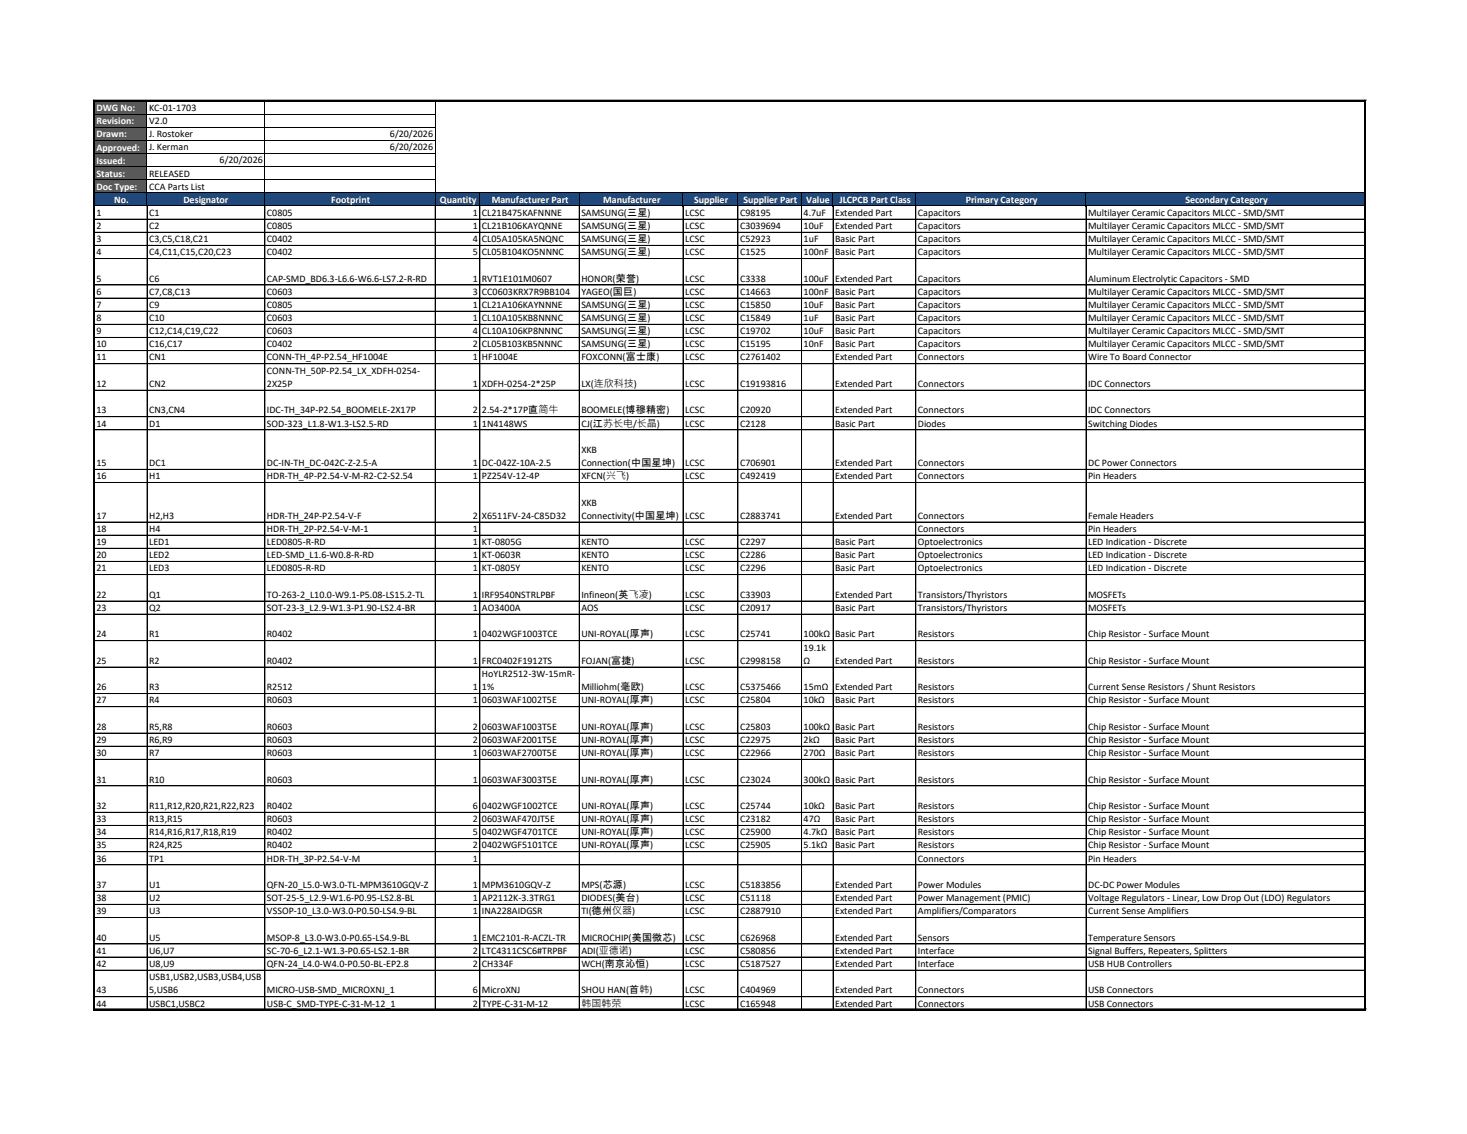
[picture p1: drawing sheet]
<svg xmlns="http://www.w3.org/2000/svg" width="279mm" height="216mm" viewBox="0 0 279 216" stroke-linecap="round" stroke-linejoin="round" font-family="sans-serif">
<defs><g id="words">
<g font-size="1.9" fill="#fff">
<text x="18.4" y="21.2">DWG No:</text>
<text x="18.4" y="23.7">Revision:</text>
<text x="18.4" y="26.2">Drawn:</text>
<text x="18.4" y="28.7">Approved:</text>
<text x="18.4" y="31.2">Issued:</text>
<text x="18.4" y="33.6">Status:</text>
<text x="18.4" y="36.1">Doc Type:</text>
<text x="21.7" y="38.6">No.</text>
<text x="34.9" y="38.7">Designator</text>
<text x="63.1" y="38.6">Footprint</text>
<text x="83.8" y="38.6">Quantity</text>
<text x="93.7" y="38.6">Manufacturer Part</text>
<text x="114.9" y="38.6">Manufacturer</text>
<text x="132.2" y="38.6">Supplier</text>
<text x="141.6" y="38.6">Supplier Part</text>
<text x="153.5" y="38.6">Value</text>
<text x="159.9" y="38.6">JLCPCB Part Class</text>
<text x="183.9" y="38.6">Primary Category</text>
<text x="225.8" y="38.6">Secondary Category</text>
</g>
<g font-size="1.9">
<text x="28.4" y="21.1">KC-01-1703</text>
<text x="28.4" y="23.6">V2.0</text>
<text x="28.4" y="26.1">J. Rostoker</text>
<text x="28.4" y="28.6">J. Kerman</text>
<text x="74.3" y="26.1">6/20/2026</text>
<text x="74.3" y="28.6">6/20/2026</text>
<text x="28.4" y="33.6">RELEASED</text>
<text x="41.8" y="31.1">6/20/2026</text>
<text x="18.4" y="41.1">1</text>
<text x="28.4" y="36.1">CCA Parts List</text>
<text x="28.4" y="41.1">C1</text>
<text x="50.8" y="41.1">C0805</text>
<text x="90.1" y="41.1">1</text>
<text x="91.8" y="41.1">CL21B475KAFNNNE</text>
<text x="110.7" y="41.1">SAMSUNG(三星)</text>
<text x="130.5" y="41.1">LCSC</text>
<text x="140.9" y="41.1">C98195</text>
<text x="153.1" y="41.1">4.7uF</text>
<text x="159.1" y="41.1">Extended Part</text>
<text x="174.8" y="41.1">Capacitors</text>
<text x="207.2" y="41.1">Multilayer Ceramic Capacitors MLCC - SMD/SMT</text>
<text x="18.4" y="43.6">2</text>
<text x="18.4" y="46.1">3</text>
<text x="28.4" y="43.6">C2</text>
<text x="28.4" y="46.1">C3,C5,C18,C21</text>
<text x="50.8" y="43.6">C0805</text>
<text x="50.8" y="46.1">C0402</text>
<text x="90.1" y="43.6">1</text>
<text x="90.1" y="46.1">4</text>
<text x="91.8" y="43.6">CL21B106KAYQNNE</text>
<text x="91.8" y="46.1">CL05A105KA5NQNC</text>
<text x="110.7" y="43.6">SAMSUNG(三星)</text>
<text x="110.7" y="46.1">SAMSUNG(三星)</text>
<text x="130.5" y="43.6">LCSC</text>
<text x="130.5" y="46.1">LCSC</text>
<text x="140.9" y="43.6">C3039694</text>
<text x="140.9" y="46.1">C52923</text>
<text x="153.1" y="43.6">10uF</text>
<text x="153.1" y="46.1">1uF</text>
<text x="159.1" y="43.6">Extended Part</text>
<text x="159.1" y="46.1">Basic Part</text>
<text x="174.8" y="43.6">Capacitors</text>
<text x="174.8" y="46.1">Capacitors</text>
<text x="207.2" y="43.6">Multilayer Ceramic Capacitors MLCC - SMD/SMT</text>
<text x="207.2" y="46.1">Multilayer Ceramic Capacitors MLCC - SMD/SMT</text>
<text x="18.4" y="48.6">4</text>
<text x="18.4" y="53.6">5</text>
<text x="28.4" y="48.6">C4,C11,C15,C20,C23</text>
<text x="28.4" y="53.6">C6</text>
<text x="50.8" y="48.6">C0402</text>
<text x="50.8" y="53.6">CAP-SMD_BD6.3-L6.6-W6.6-LS7.2-R-RD</text>
<text x="90.1" y="48.6">5</text>
<text x="90.1" y="53.6">1</text>
<text x="91.8" y="48.6">CL05B104KO5NNNC</text>
<text x="91.8" y="53.6">RVT1E101M0607</text>
<text x="110.7" y="48.6">SAMSUNG(三星)</text>
<text x="110.7" y="53.6">HONOR(荣誉)</text>
<text x="130.5" y="48.6">LCSC</text>
<text x="130.5" y="53.6">LCSC</text>
<text x="140.9" y="48.6">C1525</text>
<text x="140.9" y="53.6">C3338</text>
<text x="153.1" y="48.6">100nF</text>
<text x="153.1" y="53.6">100uF</text>
<text x="159.1" y="48.6">Basic Part</text>
<text x="159.1" y="53.6">Extended Part</text>
<text x="174.8" y="48.6">Capacitors</text>
<text x="174.8" y="53.6">Capacitors</text>
<text x="207.2" y="48.6">Multilayer Ceramic Capacitors MLCC - SMD/SMT</text>
<text x="207.2" y="53.6">Aluminum Electrolytic Capacitors - SMD</text>
<text x="18.4" y="56.1">6</text>
<text x="18.4" y="58.6">7</text>
<text x="28.4" y="56.1">C7,C8,C13</text>
<text x="28.4" y="58.6">C9</text>
<text x="50.8" y="56.1">C0603</text>
<text x="50.8" y="58.6">C0805</text>
<text x="90.1" y="56.1">3</text>
<text x="90.1" y="58.6">1</text>
<text x="91.8" y="56.1">CC0603KRX7R9BB104</text>
<text x="91.8" y="58.6">CL21A106KAYNNNE</text>
<text x="110.7" y="56.1">YAGEO(国巨)</text>
<text x="110.7" y="58.6">SAMSUNG(三星)</text>
<text x="130.5" y="56.1">LCSC</text>
<text x="130.5" y="58.6">LCSC</text>
<text x="140.9" y="56.1">C14663</text>
<text x="140.9" y="58.6">C15850</text>
<text x="153.1" y="56.1">100nF</text>
<text x="153.1" y="58.6">10uF</text>
<text x="159.1" y="56.1">Basic Part</text>
<text x="159.1" y="58.6">Basic Part</text>
<text x="174.8" y="56.1">Capacitors</text>
<text x="174.8" y="58.6">Capacitors</text>
<text x="207.2" y="56.1">Multilayer Ceramic Capacitors MLCC - SMD/SMT</text>
<text x="207.2" y="58.6">Multilayer Ceramic Capacitors MLCC - SMD/SMT</text>
<text x="18.4" y="61.1">8</text>
<text x="18.4" y="63.6">9</text>
<text x="28.4" y="61.1">C10</text>
<text x="28.4" y="63.6">C12,C14,C19,C22</text>
<text x="50.8" y="61.1">C0603</text>
<text x="50.8" y="63.6">C0603</text>
<text x="90.1" y="61.1">1</text>
<text x="90.1" y="63.6">4</text>
<text x="91.8" y="61.1">CL10A105KB8NNNC</text>
<text x="91.8" y="63.6">CL10A106KP8NNNC</text>
<text x="110.7" y="61.1">SAMSUNG(三星)</text>
<text x="110.7" y="63.6">SAMSUNG(三星)</text>
<text x="130.5" y="61.1">LCSC</text>
<text x="130.5" y="63.6">LCSC</text>
<text x="140.9" y="61.1">C15849</text>
<text x="140.9" y="63.6">C19702</text>
<text x="153.1" y="61.1">1uF</text>
<text x="153.1" y="63.6">10uF</text>
<text x="159.1" y="61.1">Basic Part</text>
<text x="159.1" y="63.6">Basic Part</text>
<text x="174.8" y="61.1">Capacitors</text>
<text x="174.8" y="63.6">Capacitors</text>
<text x="207.2" y="61.1">Multilayer Ceramic Capacitors MLCC - SMD/SMT</text>
<text x="207.2" y="63.6">Multilayer Ceramic Capacitors MLCC - SMD/SMT</text>
<text x="18.4" y="66.1">10</text>
<text x="18.4" y="68.6">11</text>
<text x="28.4" y="66.1">C16,C17</text>
<text x="28.4" y="68.6">CN1</text>
<text x="50.8" y="66.1">C0402</text>
<text x="50.8" y="68.6">CONN-TH_4P-P2.54_HF1004E</text>
<text x="50.8" y="71.2">CONN-TH_50P-P2.54_LX_XDFH-0254-</text>
<text x="90.1" y="66.1">2</text>
<text x="90.1" y="68.6">1</text>
<text x="91.8" y="66.1">CL05B103KB5NNNC</text>
<text x="91.8" y="68.6">HF1004E</text>
<text x="110.7" y="66.1">SAMSUNG(三星)</text>
<text x="110.7" y="68.6">FOXCONN(富士康)</text>
<text x="130.5" y="66.1">LCSC</text>
<text x="130.5" y="68.6">LCSC</text>
<text x="140.9" y="66.1">C15195</text>
<text x="140.9" y="68.6">C2761402</text>
<text x="153.1" y="66.1">10nF</text>
<text x="159.1" y="66.1">Basic Part</text>
<text x="159.1" y="68.6">Extended Part</text>
<text x="174.8" y="66.1">Capacitors</text>
<text x="174.8" y="68.6">Connectors</text>
<text x="207.2" y="66.1">Multilayer Ceramic Capacitors MLCC - SMD/SMT</text>
<text x="207.2" y="68.6">Wire To Board Connector</text>
<text x="18.4" y="73.7">12</text>
<text x="28.4" y="73.7">CN2</text>
<text x="50.8" y="73.7">2X25P</text>
<text x="90.1" y="73.7">1</text>
<text x="91.8" y="73.7">XDFH-0254-2*25P</text>
<text x="110.7" y="73.7">LX(连欣科技)</text>
<text x="130.5" y="73.7">LCSC</text>
<text x="140.9" y="73.7">C19193816</text>
<text x="159.1" y="73.7">Extended Part</text>
<text x="174.8" y="73.7">Connectors</text>
<text x="207.2" y="73.7">IDC Connectors</text>
<text x="18.4" y="78.7">13</text>
<text x="18.4" y="81.2">14</text>
<text x="28.4" y="78.7">CN3,CN4</text>
<text x="28.4" y="81.2">D1</text>
<text x="50.8" y="78.7">IDC-TH_34P-P2.54_BOOMELE-2X17P</text>
<text x="50.8" y="81.2">SOD-323_L1.8-W1.3-LS2.5-RD</text>
<text x="90.1" y="78.7">2</text>
<text x="90.1" y="81.2">1</text>
<text x="91.8" y="78.7">2.54-2*17P直简牛</text>
<text x="91.8" y="81.2">1N4148WS</text>
<text x="110.7" y="78.7">BOOMELE(博穆精密)</text>
<text x="110.7" y="81.2">CJ(江苏长电/长晶)</text>
<text x="130.5" y="78.7">LCSC</text>
<text x="130.5" y="81.2">LCSC</text>
<text x="140.9" y="78.7">C20920</text>
<text x="140.9" y="81.2">C2128</text>
<text x="159.1" y="78.7">Extended Part</text>
<text x="159.1" y="81.2">Basic Part</text>
<text x="174.8" y="78.7">Connectors</text>
<text x="174.8" y="81.2">Diodes</text>
<text x="207.2" y="78.7">IDC Connectors</text>
<text x="207.2" y="81.2">Switching Diodes</text>
<text x="18.4" y="88.7">15</text>
<text x="28.4" y="88.7">DC1</text>
<text x="50.8" y="88.7">DC-IN-TH_DC-042C-Z-2.5-A</text>
<text x="90.1" y="88.7">1</text>
<text x="91.8" y="88.7">DC-042Z-10A-2.5</text>
<text x="110.7" y="86.3">XKB</text>
<text x="110.7" y="88.7">Connection(中国星坤)</text>
<text x="130.5" y="88.7">LCSC</text>
<text x="140.9" y="88.7">C706901</text>
<text x="159.1" y="88.7">Extended Part</text>
<text x="174.8" y="88.7">Connectors</text>
<text x="207.2" y="88.7">DC Power Connectors</text>
<text x="18.4" y="91.2">16</text>
<text x="28.4" y="91.2">H1</text>
<text x="50.8" y="91.2">HDR-TH_4P-P2.54-V-M-R2-C2-S2.54</text>
<text x="90.1" y="91.2">1</text>
<text x="91.8" y="91.2">PZ254V-12-4P</text>
<text x="110.7" y="91.2">XFCN(兴飞)</text>
<text x="130.5" y="91.2">LCSC</text>
<text x="140.9" y="91.2">C492419</text>
<text x="159.1" y="91.2">Extended Part</text>
<text x="174.8" y="91.2">Connectors</text>
<text x="207.2" y="91.2">Pin Headers</text>
<text x="18.4" y="98.8">17</text>
<text x="18.4" y="101.3">18</text>
<text x="28.4" y="98.8">H2,H3</text>
<text x="28.4" y="101.3">H4</text>
<text x="50.8" y="98.8">HDR-TH_24P-P2.54-V-F</text>
<text x="50.8" y="101.3">HDR-TH_2P-P2.54-V-M-1</text>
<text x="90.1" y="98.8">2</text>
<text x="90.1" y="101.3">1</text>
<text x="91.8" y="98.8">X6511FV-24-C85D32</text>
<text x="110.7" y="96.3">XKB</text>
<text x="110.7" y="98.8">Connectivity(中国星坤)</text>
<text x="130.5" y="98.8">LCSC</text>
<text x="140.9" y="98.8">C2883741</text>
<text x="159.1" y="98.8">Extended Part</text>
<text x="174.8" y="98.8">Connectors</text>
<text x="174.8" y="101.3">Connectors</text>
<text x="207.2" y="98.8">Female Headers</text>
<text x="207.2" y="101.3">Pin Headers</text>
<text x="18.4" y="103.8">19</text>
<text x="18.4" y="106.3">20</text>
<text x="28.4" y="103.8">LED1</text>
<text x="28.4" y="106.3">LED2</text>
<text x="50.8" y="103.8">LED0805-R-RD</text>
<text x="50.8" y="106.3">LED-SMD_L1.6-W0.8-R-RD</text>
<text x="90.1" y="103.8">1</text>
<text x="90.1" y="106.3">1</text>
<text x="91.8" y="103.8">KT-0805G</text>
<text x="91.8" y="106.3">KT-0603R</text>
<text x="110.7" y="103.8">KENTO</text>
<text x="110.7" y="106.3">KENTO</text>
<text x="130.5" y="103.8">LCSC</text>
<text x="130.5" y="106.3">LCSC</text>
<text x="140.9" y="103.8">C2297</text>
<text x="140.9" y="106.3">C2286</text>
<text x="159.1" y="103.8">Basic Part</text>
<text x="159.1" y="106.3">Basic Part</text>
<text x="174.8" y="103.8">Optoelectronics</text>
<text x="174.8" y="106.3">Optoelectronics</text>
<text x="207.2" y="103.8">LED Indication - Discrete</text>
<text x="207.2" y="106.3">LED Indication - Discrete</text>
<text x="18.4" y="108.8">21</text>
<text x="18.4" y="113.8">22</text>
<text x="28.4" y="108.8">LED3</text>
<text x="28.4" y="113.8">Q1</text>
<text x="50.8" y="108.8">LED0805-R-RD</text>
<text x="50.8" y="113.8">TO-263-2_L10.0-W9.1-P5.08-LS15.2-TL</text>
<text x="90.1" y="108.8">1</text>
<text x="90.1" y="113.8">1</text>
<text x="91.8" y="108.8">KT-0805Y</text>
<text x="91.8" y="113.8">IRF9540NSTRLPBF</text>
<text x="110.7" y="108.8">KENTO</text>
<text x="110.7" y="113.8">Infineon(英飞凌)</text>
<text x="130.5" y="108.8">LCSC</text>
<text x="130.5" y="113.8">LCSC</text>
<text x="140.9" y="108.8">C2296</text>
<text x="140.9" y="113.8">C33903</text>
<text x="159.1" y="108.8">Basic Part</text>
<text x="159.1" y="113.8">Extended Part</text>
<text x="174.8" y="108.8">Optoelectronics</text>
<text x="174.8" y="113.8">Transistors/Thyristors</text>
<text x="207.2" y="108.8">LED Indication - Discrete</text>
<text x="207.2" y="113.8">MOSFETs</text>
<text x="18.4" y="116.3">23</text>
<text x="28.4" y="116.3">Q2</text>
<text x="50.8" y="116.3">SOT-23-3_L2.9-W1.3-P1.90-LS2.4-BR</text>
<text x="90.1" y="116.3">1</text>
<text x="91.8" y="116.3">AO3400A</text>
<text x="110.7" y="116.3">AOS</text>
<text x="130.5" y="116.3">LCSC</text>
<text x="140.9" y="116.3">C20917</text>
<text x="159.1" y="116.3">Basic Part</text>
<text x="174.8" y="116.3">Transistors/Thyristors</text>
<text x="207.2" y="116.3">MOSFETs</text>
<text x="18.4" y="121.4">24</text>
<text x="28.4" y="121.4">R1</text>
<text x="50.8" y="121.4">R0402</text>
<text x="90.1" y="121.4">1</text>
<text x="91.8" y="121.4">0402WGF1003TCE</text>
<text x="110.7" y="121.4">UNI-ROYAL(厚声)</text>
<text x="130.5" y="121.4">LCSC</text>
<text x="140.9" y="121.4">C25741</text>
<text x="153.1" y="121.4">100kΩ</text>
<text x="153.1" y="123.9">19.1k</text>
<text x="159.1" y="121.4">Basic Part</text>
<text x="174.8" y="121.4">Resistors</text>
<text x="207.2" y="121.4">Chip Resistor - Surface Mount</text>
<text x="18.4" y="126.4">25</text>
<text x="18.4" y="131.4">26</text>
<text x="28.4" y="126.4">R2</text>
<text x="28.4" y="131.4">R3</text>
<text x="50.8" y="126.4">R0402</text>
<text x="50.8" y="131.4">R2512</text>
<text x="90.1" y="126.4">1</text>
<text x="90.1" y="131.4">1</text>
<text x="91.8" y="126.4">FRC0402F1912TS</text>
<text x="91.8" y="128.9">HoYLR2512-3W-15mR-</text>
<text x="91.8" y="131.4">1%</text>
<text x="110.7" y="126.4">FOJAN(富捷)</text>
<text x="110.7" y="131.4">Milliohm(毫欧)</text>
<text x="130.5" y="126.4">LCSC</text>
<text x="130.5" y="131.4">LCSC</text>
<text x="140.9" y="126.4">C2998158</text>
<text x="140.9" y="131.4">C5375466</text>
<text x="153.1" y="126.4">Ω</text>
<text x="153.1" y="131.4">15mΩ</text>
<text x="159.1" y="126.4">Extended Part</text>
<text x="159.1" y="131.4">Extended Part</text>
<text x="174.8" y="126.4">Resistors</text>
<text x="174.8" y="131.4">Resistors</text>
<text x="207.2" y="126.4">Chip Resistor - Surface Mount</text>
<text x="207.2" y="131.4">Current Sense Resistors / Shunt Resistors</text>
<text x="18.4" y="133.9">27</text>
<text x="28.4" y="133.9">R4</text>
<text x="50.8" y="133.9">R0603</text>
<text x="90.1" y="133.9">1</text>
<text x="91.8" y="133.9">0603WAF1002T5E</text>
<text x="110.7" y="133.9">UNI-ROYAL(厚声)</text>
<text x="130.5" y="133.9">LCSC</text>
<text x="140.9" y="133.9">C25804</text>
<text x="153.1" y="133.9">10kΩ</text>
<text x="159.1" y="133.9">Basic Part</text>
<text x="174.8" y="133.9">Resistors</text>
<text x="207.2" y="133.9">Chip Resistor - Surface Mount</text>
<text x="18.4" y="139">28</text>
<text x="18.4" y="141.5">29</text>
<text x="18.4" y="144">30</text>
<text x="28.4" y="139">R5,R8</text>
<text x="28.4" y="141.5">R6,R9</text>
<text x="28.4" y="144">R7</text>
<text x="50.8" y="139">R0603</text>
<text x="50.8" y="141.5">R0603</text>
<text x="50.8" y="144">R0603</text>
<text x="90.1" y="139">2</text>
<text x="90.1" y="141.5">2</text>
<text x="90.1" y="144">1</text>
<text x="91.8" y="139">0603WAF1003T5E</text>
<text x="91.8" y="141.5">0603WAF2001T5E</text>
<text x="91.8" y="144">0603WAF2700T5E</text>
<text x="110.7" y="139">UNI-ROYAL(厚声)</text>
<text x="110.7" y="141.5">UNI-ROYAL(厚声)</text>
<text x="110.7" y="144">UNI-ROYAL(厚声)</text>
<text x="130.5" y="139">LCSC</text>
<text x="130.5" y="141.5">LCSC</text>
<text x="130.5" y="144">LCSC</text>
<text x="140.9" y="139">C25803</text>
<text x="140.9" y="141.5">C22975</text>
<text x="140.9" y="144">C22966</text>
<text x="153.1" y="139">100kΩ</text>
<text x="153.1" y="141.5">2kΩ</text>
<text x="153.1" y="144">270Ω</text>
<text x="159.1" y="139">Basic Part</text>
<text x="159.1" y="141.5">Basic Part</text>
<text x="159.1" y="144">Basic Part</text>
<text x="174.8" y="139">Resistors</text>
<text x="174.8" y="141.5">Resistors</text>
<text x="174.8" y="144">Resistors</text>
<text x="207.2" y="139">Chip Resistor - Surface Mount</text>
<text x="207.2" y="141.5">Chip Resistor - Surface Mount</text>
<text x="207.2" y="144">Chip Resistor - Surface Mount</text>
<text x="18.4" y="149">31</text>
<text x="28.4" y="149">R10</text>
<text x="50.8" y="149">R0603</text>
<text x="90.1" y="149">1</text>
<text x="91.8" y="149">0603WAF3003T5E</text>
<text x="110.7" y="149">UNI-ROYAL(厚声)</text>
<text x="130.5" y="149">LCSC</text>
<text x="140.9" y="149">C23024</text>
<text x="153.1" y="149">300kΩ</text>
<text x="159.1" y="149">Basic Part</text>
<text x="174.8" y="149">Resistors</text>
<text x="207.2" y="149">Chip Resistor - Surface Mount</text>
<text x="18.4" y="154">32</text>
<text x="28.4" y="154">R11,R12,R20,R21,R22,R23</text>
<text x="50.8" y="154">R0402</text>
<text x="90.1" y="154">6</text>
<text x="91.8" y="154">0402WGF1002TCE</text>
<text x="110.7" y="154">UNI-ROYAL(厚声)</text>
<text x="130.5" y="154">LCSC</text>
<text x="140.9" y="154">C25744</text>
<text x="153.1" y="154">10kΩ</text>
<text x="159.1" y="154">Basic Part</text>
<text x="174.8" y="154">Resistors</text>
<text x="207.2" y="154">Chip Resistor - Surface Mount</text>
<text x="18.4" y="156.5">33</text>
<text x="18.4" y="159">34</text>
<text x="18.4" y="161.5">35</text>
<text x="28.4" y="156.5">R13,R15</text>
<text x="28.4" y="159">R14,R16,R17,R18,R19</text>
<text x="28.4" y="161.5">R24,R25</text>
<text x="50.8" y="156.5">R0603</text>
<text x="50.8" y="159">R0402</text>
<text x="50.8" y="161.5">R0402</text>
<text x="90.1" y="156.5">2</text>
<text x="90.1" y="159">5</text>
<text x="90.1" y="161.5">2</text>
<text x="91.8" y="156.5">0603WAF470JT5E</text>
<text x="91.8" y="159">0402WGF4701TCE</text>
<text x="91.8" y="161.5">0402WGF5101TCE</text>
<text x="110.7" y="156.5">UNI-ROYAL(厚声)</text>
<text x="110.7" y="159">UNI-ROYAL(厚声)</text>
<text x="110.7" y="161.5">UNI-ROYAL(厚声)</text>
<text x="130.5" y="156.5">LCSC</text>
<text x="130.5" y="159">LCSC</text>
<text x="130.5" y="161.5">LCSC</text>
<text x="140.9" y="156.5">C23182</text>
<text x="140.9" y="159">C25900</text>
<text x="140.9" y="161.5">C25905</text>
<text x="153.1" y="156.5">47Ω</text>
<text x="153.1" y="159">4.7kΩ</text>
<text x="153.1" y="161.5">5.1kΩ</text>
<text x="159.1" y="156.5">Basic Part</text>
<text x="159.1" y="159">Basic Part</text>
<text x="159.1" y="161.5">Basic Part</text>
<text x="174.8" y="156.5">Resistors</text>
<text x="174.8" y="159">Resistors</text>
<text x="174.8" y="161.5">Resistors</text>
<text x="207.2" y="156.5">Chip Resistor - Surface Mount</text>
<text x="207.2" y="159">Chip Resistor - Surface Mount</text>
<text x="207.2" y="161.5">Chip Resistor - Surface Mount</text>
<text x="18.4" y="164">36</text>
<text x="28.4" y="164">TP1</text>
<text x="50.8" y="164">HDR-TH_3P-P2.54-V-M</text>
<text x="90.1" y="164">1</text>
<text x="174.8" y="164">Connectors</text>
<text x="207.2" y="164">Pin Headers</text>
<text x="18.4" y="169.1">37</text>
<text x="18.4" y="171.6">38</text>
<text x="28.4" y="169.1">U1</text>
<text x="28.4" y="171.6">U2</text>
<text x="50.8" y="169.1">QFN-20_L5.0-W3.0-TL-MPM3610GQV-Z</text>
<text x="50.8" y="171.6">SOT-25-5_L2.9-W1.6-P0.95-LS2.8-BL</text>
<text x="90.1" y="169.1">1</text>
<text x="90.1" y="171.6">1</text>
<text x="91.8" y="169.1">MPM3610GQV-Z</text>
<text x="91.8" y="171.6">AP2112K-3.3TRG1</text>
<text x="110.7" y="169.1">MPS(芯源)</text>
<text x="110.7" y="171.6">DIODES(美台)</text>
<text x="130.5" y="169.1">LCSC</text>
<text x="130.5" y="171.6">LCSC</text>
<text x="140.9" y="169.1">C5183856</text>
<text x="140.9" y="171.6">C51118</text>
<text x="159.1" y="169.1">Extended Part</text>
<text x="159.1" y="171.6">Extended Part</text>
<text x="174.8" y="169.1">Power Modules</text>
<text x="174.8" y="171.6">Power Management (PMIC)</text>
<text x="207.2" y="169.1">DC-DC Power Modules</text>
<text x="207.2" y="171.6">Voltage Regulators - Linear, Low Drop Out (LDO) Regulators</text>
<text x="18.4" y="174.1">39</text>
<text x="18.4" y="179.1">40</text>
<text x="28.4" y="174.1">U3</text>
<text x="28.4" y="179.1">U5</text>
<text x="50.8" y="174.1">VSSOP-10_L3.0-W3.0-P0.50-LS4.9-BL</text>
<text x="50.8" y="179.1">MSOP-8_L3.0-W3.0-P0.65-LS4.9-BL</text>
<text x="90.1" y="174.1">1</text>
<text x="90.1" y="179.1">1</text>
<text x="91.8" y="174.1">INA228AIDGSR</text>
<text x="91.8" y="179.1">EMC2101-R-ACZL-TR</text>
<text x="110.7" y="174.1">TI(德州仪器)</text>
<text x="110.7" y="179.1">MICROCHIP(美国微芯)</text>
<text x="130.5" y="174.1">LCSC</text>
<text x="130.5" y="179.1">LCSC</text>
<text x="140.9" y="174.1">C2887910</text>
<text x="140.9" y="179.1">C626968</text>
<text x="159.1" y="174.1">Extended Part</text>
<text x="159.1" y="179.1">Extended Part</text>
<text x="174.8" y="174.1">Amplifiers/Comparators</text>
<text x="174.8" y="179.1">Sensors</text>
<text x="207.2" y="174.1">Current Sense Amplifiers</text>
<text x="207.2" y="179.1">Temperature Sensors</text>
<text x="18.4" y="181.6">41</text>
<text x="18.4" y="184.1">42</text>
<text x="28.4" y="181.6">U6,U7</text>
<text x="28.4" y="184.1">U8,U9</text>
<text x="50.8" y="181.6">SC-70-6_L2.1-W1.3-P0.65-LS2.1-BR</text>
<text x="50.8" y="184.1">QFN-24_L4.0-W4.0-P0.50-BL-EP2.8</text>
<text x="90.1" y="181.6">2</text>
<text x="90.1" y="184.1">2</text>
<text x="91.8" y="181.6">LTC4311CSC6#TRPBF</text>
<text x="91.8" y="184.1">CH334F</text>
<text x="110.7" y="181.6">ADI(亚德诺)</text>
<text x="110.7" y="184.1">WCH(南京沁恒)</text>
<text x="130.5" y="181.6">LCSC</text>
<text x="130.5" y="184.1">LCSC</text>
<text x="140.9" y="181.6">C580856</text>
<text x="140.9" y="184.1">C5187527</text>
<text x="159.1" y="181.6">Extended Part</text>
<text x="159.1" y="184.1">Extended Part</text>
<text x="174.8" y="181.6">Interface</text>
<text x="174.8" y="184.1">Interface</text>
<text x="207.2" y="181.6">Signal Buffers, Repeaters, Splitters</text>
<text x="207.2" y="184.1">USB HUB Controllers</text>
<text x="18.4" y="189.1">43</text>
<text x="18.4" y="191.6">44</text>
<text x="28.4" y="186.6">USB1,USB2,USB3,USB4,USB</text>
<text x="28.4" y="189.1">5,USB6</text>
<text x="28.4" y="191.6">USBC1,USBC2</text>
<text x="50.8" y="189.1">MICRO-USB-SMD_MICROXNJ_1</text>
<text x="50.8" y="191.6">USB-C_SMD-TYPE-C-31-M-12_1</text>
<text x="90.1" y="189.1">6</text>
<text x="90.1" y="191.6">2</text>
<text x="91.8" y="189.1">MicroXNJ</text>
<text x="91.8" y="191.6">TYPE-C-31-M-12</text>
<text x="110.7" y="189.1">SHOU HAN(首韩)</text>
<text x="110.7" y="191.6">韩国韩荣</text>
<text x="130.5" y="189.1">LCSC</text>
<text x="130.5" y="191.6">LCSC</text>
<text x="140.9" y="189.1">C404969</text>
<text x="140.9" y="191.6">C165948</text>
<text x="159.1" y="189.1">Extended Part</text>
<text x="159.1" y="191.6">Extended Part</text>
<text x="174.8" y="189.1">Connectors</text>
<text x="174.8" y="191.6">Connectors</text>
<text x="207.2" y="189.1">USB Connectors</text>
<text x="207.2" y="191.6">USB Connectors</text>
</g>
</g></defs>
<path d="M18.1 19.3h9.9v17.5h-9.9z" fill-rule="evenodd" fill="#595959"/>
<path d="M18.1 36.7h241.8v2.6h-241.8z" fill-rule="evenodd" fill="#1f497d"/>
<g fill="none" stroke="#000" stroke-width=".19">
<path d="M28 19.3v173M50.4 19.3v173M82.9 19.3v20M259.9 19.1v173.3M260.1 19.3v17.3M260.2 19.1h-242.4v173.3M18.1 21.7h64.8M18.1 24.2h64.8M18.1 26.7h64.8M18.1 29.2h64.8M18.1 31.7h64.8M18.1 34.2h64.8"/>
<path d="M18.1 36.7h242M18.1 39.2h242M50.4 39.3v153M82.9 39.3v153M91.4 36.8v155.5M110.3 36.8v2.5M110.3 39.3v153M130.1 36.8v155.5M140.5 36.8v2.5M140.5 39.3v153M152.6 36.8l.1 155.5M158.6 36.8l.1 155.5"/>
<path d="M174.4 36.8v155.5M206.8 36.8v155.5M260 36.8l.1 155.5h-242M18.1 41.7h242M18.1 44.2h242M18.1 46.7h242M18.1 49.2h242M18.1 54.3h242M18.1 56.8h242M18.1 59.3h242M18.1 61.8h242M18.1 64.2h242"/>
<path d="M18.1 66.7h242M18.1 69.2h242M18.1 74.3h242M18.1 79.3h242M18.1 89.4h242M18.1 91.9h242M260.1 81.8h-242M260.1 99.4h-242M18.1 101.9h242M18.1 106.9h242M18.1 109.4h242M18.1 114.4h242"/>
<path d="M18.1 116.9h242M260.1 104.4h-242M18.1 122h242M18.1 127h242M18.1 132h242M18.1 134.5h242M18.1 139.6h242M18.1 142.1h242M18.1 144.6h242M18.1 149.6h242M18.1 154.7h242M18.1 157.2h242"/>
<path d="M18.1 159.7h242M18.1 164.6h242M260.1 162.2h-242M260.1 169.7h-242M260.1 172.2h-242M260.1 174.7h-242M260.1 179.7h-242M17.8 192.1h242.4M260.1 182.2h-242M260.1 184.7h-242M260.1 189.8h-242"/>
</g>
<path d="M17.8 19.2h242.4M18 19v173.4M260 19v173.4M17.8 192.2h242.4" fill="none" stroke="#000" stroke-width=".34"/>
<use href="#words"/>
</svg>
